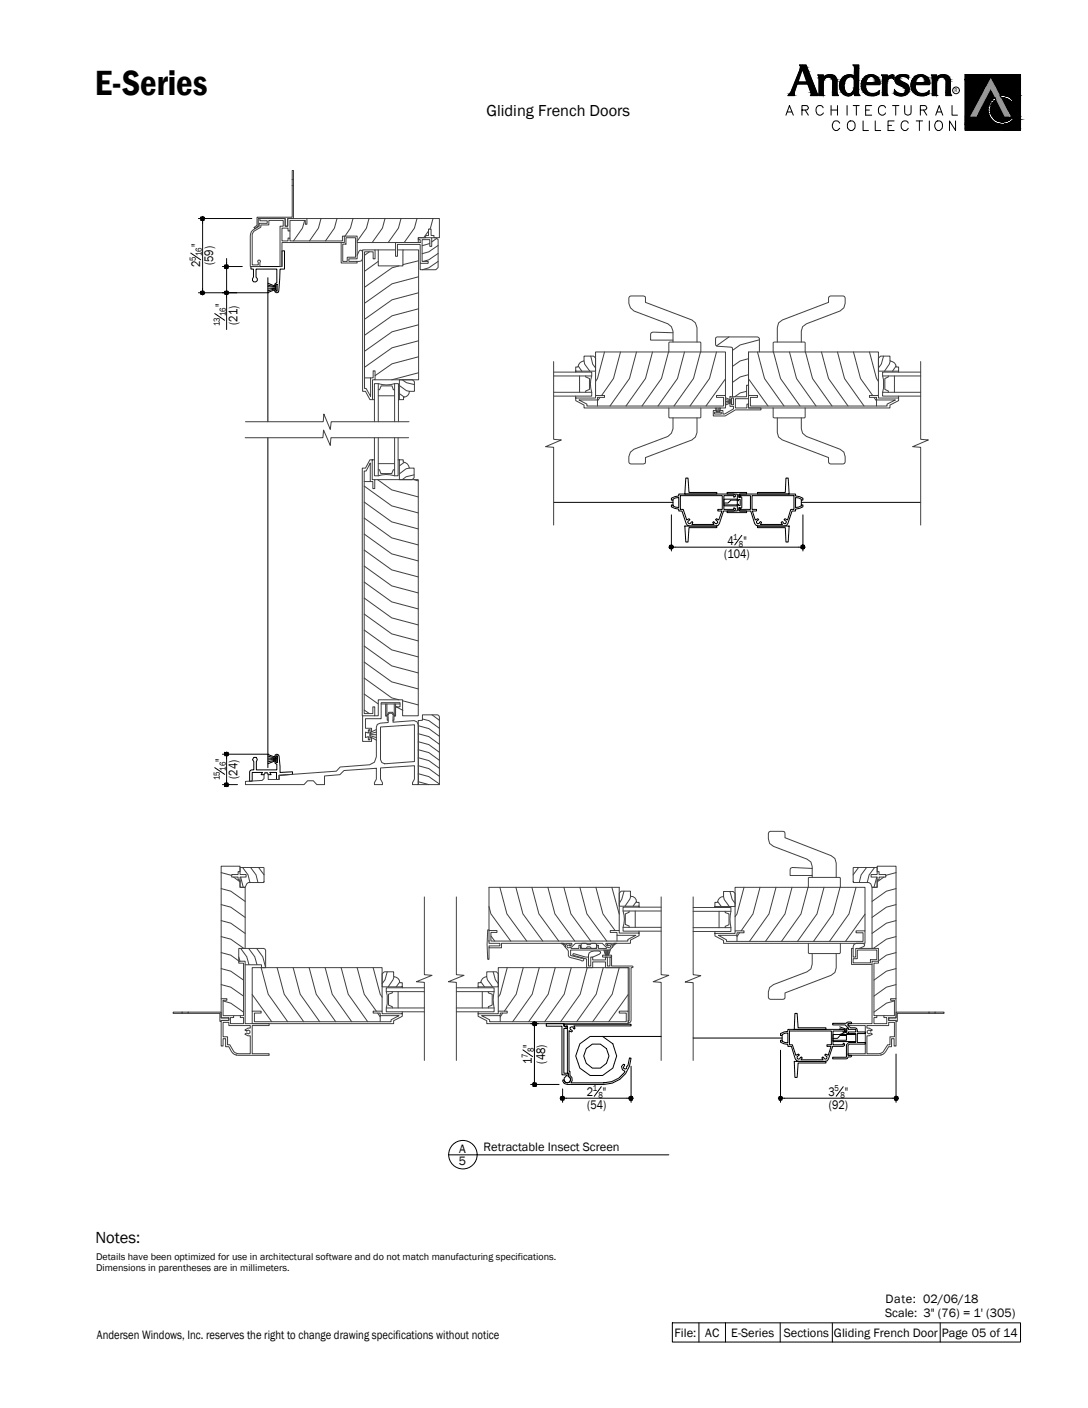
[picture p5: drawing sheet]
<svg xmlns="http://www.w3.org/2000/svg" width="216mm" height="279mm" viewBox="0 0 216 279" stroke-linecap="round" stroke-linejoin="round" font-family="sans-serif">
<defs><g id="words">
<text font-size="7.1" x="18.8" y="18.9">E-Series</text>
<text font-size="3.3" x="18.9" y="246.7">Notes:</text>
<text font-size="3.2" x="96.5" y="23">Gliding French Doors</text>
<g font-size="2.5">
<text x="39.7" y="53.1" transform="rotate(-90 39.7 53.1)">2</text>
<text x="39.7" y="49.1" transform="rotate(-90 39.7 49.1)">&quot;</text>
<text x="42.3" y="52.6" transform="rotate(-90 42.3 52.6)">(59)</text>
<text x="44.5" y="61" transform="rotate(-90 44.5 61)">&quot;</text>
<text x="47.1" y="64.4" transform="rotate(-90 47.1 64.4)">(21)</text>
<text x="143.7" y="110.7">(104)</text>
<text x="144.3" y="108.1">4</text>
<text x="147.5" y="108.1">&quot;</text>
<text x="44.5" y="151.2" transform="rotate(-90 44.5 151.2)">&quot;</text>
<text x="47.1" y="154.6" transform="rotate(-90 47.1 154.6)">(24)</text>
<text x="105.5" y="208" transform="rotate(-90 105.5 208)">&quot;</text>
<text x="105.5" y="211.1" transform="rotate(-90 105.5 211.1)">1</text>
<text x="108.2" y="211.1" transform="rotate(-90 108.2 211.1)">(48)</text>
<text x="116.5" y="217.4">2</text>
<text x="116.5" y="220.1">(54)</text>
<text x="119.6" y="217.4">&quot;</text>
<text x="164.4" y="217.4">3</text>
<text x="164.5" y="220.1">(92)</text>
<text x="167.6" y="217.4">&quot;</text>
<text x="91.1" y="231.3">5</text>
<text x="91.1" y="228.8">A</text>
<text x="96" y="228.4">Retractable Insect Screen</text>
<text x="175.6" y="261.3">Scale: 3&quot; (76) = 1' (305)</text>
<text x="175.7" y="258.5">Date: 02/06/18</text>
<text x="19.2" y="265.8">Andersen Windows, Inc. reserves the right to change drawing specifications without notice</text>
<text x="133.9" y="265.3">File:</text>
<text x="140" y="265.3">AC</text>
<text x="145.1" y="265.3">E-Series</text>
<text x="155.5" y="265.3">Sections</text>
<text x="165.5" y="265.4">Gliding French Door</text>
<text x="186.9" y="265.3">Page 05 of 14</text>
</g>
<g font-size="2">
<text x="19.1" y="250.1">Details have been optimized for use in architectural software and do not match manufacturing specifications.</text>
<text x="19.1" y="252.3">Dimensions in parentheses are in millimeters.</text>
</g>
<g font-size="1.8">
<text x="38.9" y="51.9" transform="rotate(-90 38.9 51.9)">5</text>
<text x="40.1" y="50.9" transform="rotate(-90 40.1 50.9)">16</text>
<text x="43.6" y="64.8" transform="rotate(-90 43.6 64.8)">13</text>
<text x="44.8" y="62.8" transform="rotate(-90 44.8 62.8)">16</text>
<text x="145.5" y="107.2">1</text>
<text x="146.6" y="108.5">8</text>
<text x="43.6" y="154.9" transform="rotate(-90 43.6 154.9)">15</text>
<text x="44.8" y="153" transform="rotate(-90 44.8 153)">16</text>
<text x="104.7" y="210" transform="rotate(-90 104.7 210)">7</text>
<text x="105.9" y="208.8" transform="rotate(-90 105.9 208.8)">8</text>
<text x="117.6" y="216.6">1</text>
<text x="118.8" y="217.8">8</text>
<text x="165.6" y="216.6">5</text>
<text x="166.8" y="217.8">8</text>
</g>
<text font-size="1.1" x="189.4" y="18.3">R</text>
</g></defs>
<!-- layer: A-DETL-MCUT -->
<g fill="none" stroke="#000" stroke-width=".2">
<path d="M49.8 52.9h6.2v-3.1h.5v3.6h-.9l-.3 4.4-.1 .2h-.6l-.1-.3v-.2l.2-.1v.4h.3v-1.4h-.3v.4h-.2l.1-.5 .3-.2v-2.7h-4.1v1.6l.3 .3v.4l-.4 .2h-.3l-.3-.2v-.4l.2-.3v-1.6h-.5zM53.2 55.1v28.6M53.2 56.2l1.3 .6M53.2 56.6l1.5 .4M53.2 56.9l1.5 .1M54.5 57.5l-1.3 .5M54.7 56.8v.6M54.7 57.3l-1.5 .4M54.7 57.2l-1.5 .1M53.2 86.9v65.4M109.9 99.7h23.6M133.5 99.2h-.3v-.3l.7-.4 .8-.1v-.4h10.9l.3 .2v.3l-.3 .2v-.3h-2v2.7h2v-.3l.3 .1v.3l-.3 .2h-2l-.8 2.5-.3 .4-.5 .1h-5.1l-.5-.1-.2-.4-.9-2.5h-.6v-.4l-.8-.1-.7-.3v-.4h.3"/>
<path d="M133.5 99.1l.6-.3 .6-.1v2l-.6-.1-.6-.2zM135 98.4h8.3v2.7h-.9v.3h.9l-.7 1.8-.4-.3-.2 .2 .4 .3v.3l-.2 .2h-.3l-.3-.4-.2 .2 .3 .4h-4.4l.2-.4-.1-.2-.7 .4-.2-.2v-.3l.4-.3-.2-.2-.4 .3-.7-2.1h-.6zM144.3 97.7h3.9v.3h-1.6v.7h.3v-.3l.3 .3v2l-.3 .4v-.4h-.3v.7h1.6v.3h-3.9v-.3h2v-1.3h.3v.2h.3v-1.2h-.3v.3h-.3v-1.4h-2zM149.2 98.4h8.4v2.7h-.7l-.6 2.1-.5-.3-.2 .2 .4 .3-.2 .5h-.3l-.3-.4-.2 .2 .3 .4h-4.4l.2-.4-.2-.2-.3 .4h-.3l-.2-.5 .5-.3-.2-.2-.5 .3-.6-1.8h.8v-.3h-.9zM157.9 98.7l1.1 .4v1.3l-1.1 .3zM159 99.2h.3v-.3l-.7-.4-.7-.1v-.4h-11l-.3 .2v.3l.3 .2v-.3h2v2.7h-2v-.3l-.3 .1v.3l.3 .2h2.1l.7 2.5 .4 .4 .4 .1h5.1l.5-.1 .2-.4 .9-2.5h.7v-.4l.7-.1 .7-.3v-.4h-.3M159 99.7h23.7M53.2 149.7l1.4 .5v-.4l.3-.1 .4 .1 .3 2.3v1.2l2.4-.1v.5l-2.6 .2v.8h-.5v-1.4h-1.4l.3 .4h-.6l-.2-.4h-.4l-.2 .4h-.6l.3-.4h-2.1v1.7l-.5 .1v-1.9l.4-.4h.5v-1.7l-.3-.4 .3-.4h.5l.2 .4-.2 .4v1.7h4v-1.2l-.3-.1v-.5l.2-.1v.4h.3v-1.3h-.3v.4l-.2-.2M53.2 150l1.6 .5M53.2 150.4l1.6 .2M54.6 151l-1.4 .6M54.8 150.8l-1.6 .4"/>
<path d="M54.8 150.7l-1.6 .1M54.8 150.4v.5M108.4 203.1h3.5v.5l.3 .2 .3-.2v.5h-.6v8.9h.8v.5l.5 .4v.5l-.2 .3-.4 .2-.5-.2-.1-.3v-.5l.4-.4v-.2h-.9v-9.7h-3.1zM111.9 203.3h13.3v.3h-11.3l.2 .4-.1 .2-.3-.4h-.3l-.3 .2 .1 .3 .4 .3-.2 .2-.5-.3v8.1h.2v.8l.4 .4v.6l-.2 .5h6.5a4.8 4.8 0 0 0 4.2-2.3l-.5-.3-.2-.7 .4-.4 .3 .1-.3 .5 .1 .2 .3 .1 .2-.1v-.3l.3-.2 .3-1.6 .3 .1a5.4 5.4 0 0 1-5.3 5.2h-7.4l-.5-.2-.4-.5 .2-.3 .3 .5 .5 .2 .4-.2 .2-.3v-.5l-.5-.4 .1-.6h-.2v-9.3l-.4 .1-.3-.1zM119.6 205.7h11.6M137.5 206h17.7M155.2 205.5h-.3v-.4l.7-.3 .7-.1v-.4h11l.3 .2v.3l-.3 .1v-.3h-2v2.7h2v-.3l.3 .1v.3l-.3 .2h-2.1l-.8 2.5-.2 .4-.5 .1h-5.1l-.5-.1-.3-.4-.8-2.5h-.7v-.3l-.7-.2-.7-.3v-.4h.3M155.2 205.3l1.1-.3v1.9l-1.1-.3zM156.7 204.6h8.3v2.7h-.9v.3h.8l-.6 1.8-.5-.2-.2 .2 .5 .3v.3l-.2 .2-.3-.1-.3-.4-.2 .2 .2 .4h-4.4l.3-.4-.2-.2-.3 .4-.3 .1-.2-.2v-.3l.4-.3-.2-.2-.5 .2-.7-2.1h-.5zM165.2 203.1h2.7l.4-.3h.6l.1 .3h-.7v.4l.5 .5 1.2 .1 .1 .7h1.6v.3h-1.6v1.8h1.6v.3h-3.2l-.2 .2v2h.7l-.1 .3h-.6l-.1 .4h-.3h-2.7v-.3h2.8v-2.5l.4-.4h1.4v-1.8h-1.5v-.3h1.5v-.5h-1.5v-.3l-.6-.6h-2.5zM166.6 203.8l1.4 .5M166.6 204.1l1.4 .3"/>
<path d="M167.6 204.5h.4M168 204.8l-1.4 .5M168 204.7h-.4M168.3 204h-.3v1.1h.3"/>
<circle cx="118.3" cy="209.5" r="4.1"/>
<circle cx="118.3" cy="209.6" r="2.5"/>
</g>
<!-- layer: A-ANNO-TEXT -->
<g fill="none" stroke="#000" stroke-width=".2">
<path d="M158.7 12.9h1.3l2.4 6.1h-1.6l.1-.6-.6-1.7h-2.1l-.5 1.5v.8h-1.4l.7-.8 1.7-4.3 .1-.6zM158.8 12.9h1.1l2.3 6h-1.3l.1-.3-.7-2h-2.2l-.5 1.6v.7h-1.1l.5-.7 1.8-4.3zM158.9 13h.9l2.3 5.9h-1.1v-.5l-.6-1.8h-2.3l-.5 1.6-.1 .7h-.8l.4-.7 1.8-4.6zM159.3 13.6l.8 2.6h-1.7zM159.3 13.4l.9 2.9h-2zM159.3 13.1l1 3.3h-2.2zM162.2 14.9h1.2v.4a1.53 1.53 0 0 1 1.6-.5 1.53 1.53 0 0 1 1.1 1.3v2.2l.3 .7h-1.2v-2.9a.93 .93 0 0 0-1-.8 .93 .93 0 0 0-.8 1.1v2.5l.1 .1h-1v-3.6zM162.4 14.9h.9v.6a1.47 1.47 0 0 1 1.6-.7 1.47 1.47 0 0 1 1.2 1.3v2.2l.2 .6h-1v-2.8a.99 .99 0 0 0-1.1-.9 .99 .99 0 0 0-.9 1.1l.1 2.6h-.8v-3.5zM162.6 15h.7l-.1 .6a1.63 1.63 0 0 1 2.7 0l.2 3.3h-.7v-2.8a1.06 1.06 0 0 0-1.2-.9 1.06 1.06 0 0 0-.9 1.1v2.6h-.7zM167.9 15.6a.93 .93 0 0 1 1-.5 .93 .93 0 0 1 .7 .8v1.5a1.22 1.22 0 0 1-1.5 1.3 2.14 2.14 0 0 1-.2-3.1 2.17 2.17 0 0 0 .3 3l.3 .1a1.31 1.31 0 0 0 1.1-1.3v-1.5a.91 .91 0 0 0-.8-.7 .91 .91 0 0 0-.9 .4zM168 15.6a.84 .84 0 0 1 .8-.4 .84 .84 0 0 1 .7 .7v1.5a1.1 1.1 0 0 1-1.3 1.1 2.07 2.07 0 0 1-.2-2.9zM169.2 12.9h1.2v5.4v.4l.3 .3h-1.1v-.8a1.39 1.39 0 0 1-1.3 .9 1.39 1.39 0 0 1-1.3-.8 2.16 2.16 0 0 1-.2-2.4 2.16 2.16 0 0 1 2.3-1l.4 .2 .1-1.6-.1-.4z"/>
<path d="M169.4 12.9h1l-.1 5.4 .2 .6h-.9v-.9a1.47 1.47 0 0 1-1.5 1 1.47 1.47 0 0 1-1.3-1.3 1.98 1.98 0 0 1 .5-2.3 1.98 1.98 0 0 1 2.3-.2v-1.7zM169.6 13h.7v5.4l.1 .5h-.7v-1.3l-.5 1a1.66 1.66 0 0 1-2-.2 1.66 1.66 0 0 1-.4-2 1.72 1.72 0 0 1 2.9-1v-1.9zM171.3 15.6a1.76 1.76 0 0 1 2.1-.7 1.76 1.76 0 0 1 1.2 1.8h-2.9a1.56 1.56 0 0 0 .8 1.8 1.56 1.56 0 0 0 1.9-.4v.5a2.15 2.15 0 0 1-2.8-.2 2.15 2.15 0 0 1-.3-2.8zM171.4 15.6a1.72 1.72 0 0 1 1.9-.6 1.72 1.72 0 0 1 1.2 1.6h-2.9a1.65 1.65 0 0 0 .8 1.9 1.65 1.65 0 0 0 2-.2 1.52 1.52 0 0 1-2 .6 2.06 2.06 0 0 1-1-3.3zM171.7 15.1a1.83 1.83 0 0 1 2-.1 1.83 1.83 0 0 1 .9 1.8h-2.8a1.51 1.51 0 0 0 .9 1.7 1.51 1.51 0 0 0 1.8-.5l-.1 .7a2.24 2.24 0 0 1-3.1-.5 2.24 2.24 0 0 1 .4-3.1zM172.2 15.4a.96 .96 0 0 1 1.2-.2 .96 .96 0 0 1 .3 1.3h-2.1l.2-.7zM172.2 15.5a.81 .81 0 0 1 1.1-.2 .81 .81 0 0 1 .3 1l-1.8 .1zM172.2 15.4a.85 .85 0 0 1 1.2-.2 .85 .85 0 0 1 .2 1.2h-1.9zM174.9 14.9h1.2v.6a1.01 1.01 0 0 1 1.3-.6v.9a.77 .77 0 0 0-1-.2 .77 .77 0 0 0-.4 .9v2l.2 .5h-1.1v-3.6zM175.1 14.9h.9v.8a1.06 1.06 0 0 1 1.4-.7l-.1 .6a.86 .86 0 0 0-1 0 .86 .86 0 0 0-.3 .9v2l.1 .4h-1l.1-3.5zM175.2 15h.7v.9l.7-.8 .6-.1v.5l-.1-.1a.95 .95 0 0 0-1.2 1.1l.1 2.4h-.7v-3.5zM177.8 15.3a2.52 2.52 0 0 1 2.4-.3v.6a1.07 1.07 0 0 0-1.8 .1 1.55 1.55 0 0 0 1.3 .9 1.3 1.3 0 0 1 .6 1.6 1.3 1.3 0 0 1-1.5 .8l-.7-.1-.5-.2v-.7a1.26 1.26 0 0 0 2.1 .2v-.6l-.6-.5a1.73 1.73 0 0 1-1.4-.9l-.1-.4z"/>
<path d="M177.9 15.4a2.28 2.28 0 0 1 2.3-.4v.4a1.21 1.21 0 0 0-1.8 .1 .54 .54 0 0 0 .4 .7l.6 .3a1.24 1.24 0 0 1 .9 1.5 1.24 1.24 0 0 1-1.5 .9l-1-.2-.2-.1v-.4a1.35 1.35 0 0 0 2.2 0v-.6l-.7-.5a2 2 0 0 1-1.4-.9zM177.9 15.1l.9-.3 1.2 .1 .3 .1v.7a1.04 1.04 0 0 0-1.9 0l.3 .3 .8 .4a1.4 1.4 0 0 1 .9 1.6 1.4 1.4 0 0 1-1.6 1.1l-1.4-.4 .1-.9a1.51 1.51 0 0 0 2 .6l.2-.6-.2-.3-.5-.3a1.6 1.6 0 0 1-1.4-1.2l.1-.6zM181.2 15.6a1.81 1.81 0 0 1 2.1-.7 1.81 1.81 0 0 1 1.2 1.9h-2.8a1.45 1.45 0 0 0 .6 1.6 1.45 1.45 0 0 0 1.7-.1l.4-.3-.1 .7a2.24 2.24 0 0 1-2.9-.2 2.24 2.24 0 0 1-.2-2.9zM181.2 15.6a1.72 1.72 0 0 1 2.1-.7 1.72 1.72 0 0 1 1.1 1.8h-2.8a1.53 1.53 0 0 0 .8 1.8 1.53 1.53 0 0 0 1.9-.4v.5a2.15 2.15 0 0 1-2.8-.2 2.15 2.15 0 0 1-.3-2.8zM181.3 15.6a1.67 1.67 0 0 1 1.9-.6 1.67 1.67 0 0 1 1.1 1.6h-2.7a1.61 1.61 0 0 0 .6 1.9 1.61 1.61 0 0 0 2-.2v.2a2.09 2.09 0 0 1-2.7-.2 2.09 2.09 0 0 1-.2-2.7zM182 15.4a1.01 1.01 0 0 1 1.2-.2 1.01 1.01 0 0 1 .5 1.1l-.2 .2h-2l.2-.7zM182.1 15.4a.88 .88 0 0 1 1.1-.1 .88 .88 0 0 1 .3 1.1h-1.9l.1-.5zM182.1 15.5a.79 .79 0 0 1 1.1-.2 .79 .79 0 0 1 .3 1l-1.8 .1 .1-.5zM184.8 14.9h1.1v.4a1.53 1.53 0 0 1 1.6-.5 1.53 1.53 0 0 1 1.1 1.3v2.2l.3 .7h-1.3l.1-2.9a.93 .93 0 0 0-1.1-.8 .93 .93 0 0 0-.7 1.1v2.5l.1 .1h-1v-3.6zM184.9 14.9h.9v.6a1.47 1.47 0 0 1 1.6-.7 1.47 1.47 0 0 1 1.1 1.3v2.2l.2 .6h-.9v-2.8a.99 .99 0 0 0-1.1-.9 .99 .99 0 0 0-.9 1.1l.1 2.6h-.9v-3.5zM185 15h.7v.6a1.63 1.63 0 0 1 2.6 0l.3 3.3h-.8v-2.8a1.06 1.06 0 0 0-1.1-.9 1.06 1.06 0 0 0-1 1.1v2.6h-.6zM191.5 14.8h11v11h-11z"/>
<path d="M197 19.6l.4-.2 .2 .4a2.39 2.39 0 0 0-.4 3.6 2.39 2.39 0 0 0 3.6-.1l.3 .4a2.88 2.88 0 0 1-4.2 .1 2.88 2.88 0 0 1 .1-4.2zM198.4 19a2.86 2.86 0 0 1 2.6 .9l-.3 .3-.9-.6-1.1-.2zM156 22.9l.7-2 .7 2M156.2 22.2h.9M159.1 21.8h1.1a.45 .45 0 0 0 .2-.5 .45 .45 0 0 0-.4-.4h-.9v2M159.8 21.8l.6 1.1M163.3 21.4a.72 .72 0 0 0-.8-.5 .72 .72 0 0 0-.6 .7 .82 .82 0 0 0 .4 1.1 .82 .82 0 0 0 1.1-.3M164.9 20.9v2M164.9 21.8h1.3M166.2 20.9v2M166.6 24.4a.76 .76 0 0 0-.8-.4 .76 .76 0 0 0-.6 .7 .82 .82 0 0 0 .3 1.1 .82 .82 0 0 0 1.1-.3M168.1 20.9v2"/>
<path d="M168.3 24.2a.88 .88 0 0 1 1.3 .1 .88 .88 0 0 1-.1 1.3 .81 .81 0 0 1-1.1 .1 .81 .81 0 0 1-.2-1zM169.3 20.9h1.2M169.9 20.9v2M171.3 24v1.9h1M171.8 21.8h.7M173 20.9h-1.2v2h1.2M173.7 24v1.9h1.1M175.7 21.4a.72 .72 0 0 0-.8-.5 .72 .72 0 0 0-.6 .7 .8 .8 0 0 0 .3 1.1 .8 .8 0 0 0 1.1-.3M176.2 24.9h.7M177.1 20.9h1.3M177.4 24h-1.2v1.9h1.2M177.7 20.9v2"/>
<path d="M179.5 20.9v1.4a.64 .64 0 0 0 .7 .6 .64 .64 0 0 0 .6-.6v-1.4M180.2 24.4a.72 .72 0 0 0-.8-.4 .72 .72 0 0 0-.6 .7 .8 .8 0 0 0 .4 1 .8 .8 0 0 0 1-.2M181.8 24h1.3M182.4 24v1.9M182.6 21.8h1.1a.45 .45 0 0 0 .2-.5 .45 .45 0 0 0-.4-.4h-.9v2M183.3 21.8l.6 1.1M184.4 24v1.9M185.7 22.9l.7-2 .7 2M185.9 24.1a.96 .96 0 0 1 1.2 .6 .96 .96 0 0 1-.7 1.2 1.01 1.01 0 0 1-.9-.7 1.01 1.01 0 0 1 .4-1.1zM185.9 22.2h.9M188.9 20.9v2h1.1M189.6 24v1.9l-1.2-1.9v1.9"/>
<path d="M89 229.2h43.7M133.4 262.5h69.1v3.8h-69.1zM138.7 262.5v3.8M144 262.5v3.8M154.8 262.5v3.8M165.2 262.5v3.8M186.6 262.5v3.8"/>
<circle cx="189.7" cy="17.9" r=".67"/>
<circle cx="91.9" cy="229.1" r="2.83"/>
</g>
<!-- layer: A-ANNO-DIMS -->
<g fill="none" stroke="#000" stroke-width=".2">
<path d="M37.9 50.2l1.9 1.4M39.4 58.1h13.9M39.4 43.4h10.6M40.2 44.2v13.1M44.1 52.9h4M45 51.3v.8M45 52.9v5.2M45 58.9v6.5M42.6 62.2l2 1.4M133.2 102.2v7.1M134 108.6h24.5M147.2 106.2l-1.4 1.9"/>
<path d="M159.3 102.2v7.1M42.6 152.3l2 1.4M44.1 155.7h3M44.1 149.7h9.2M45 150.4v4.5M103.8 208.3l1.9 1.4M105.3 215.2h5.6M105.3 203.1h1.5M106.1 204v10.4M111.6 216.1v2.7M112.4 217.9h12M119.3 215.6l-1.4 1.9"/>
<path d="M125.2 211.6v7.2M154.9 208.4v10.4M155.6 217.9h21.4M167.3 215.6l-1.4 1.9M177.8 209.2v9.6"/>
</g>
<!-- layer: 0 -->
<g fill="#000" stroke="#000" stroke-width=".2">
<path d="M39.8 58.1l.1 .2 .3-.2zM39.9 58.3l.3-.2v.4z"/>
<path d="M39.9 43.7l.3 .1v-.4zM40.2 43.4l.3 .3-.3 .1zM40.2 43.4l.3 .3 .1-.3z"/>
<path d="M40.2 58.1v.4l.3-.2zM40.2 58.1h.4l-.1 .2zM40.2 58.1h.4l-.1-.3z"/>
<path d="M39.9 43.1l.3 .3v-.4zM39.9 43.1l.3 .3h-.4zM39.8 43.4l.1 .3 .3-.3z"/>
<path d="M40.2 57.7v.4l.3-.3zM39.9 57.8l.3-.1v.4zM39.9 57.8l-.1 .3h.4z"/>
<path d="M40.5 43.1l-.3 .3h.4zM40.2 43l.3 .1-.3 .3z"/>
<path d="M44.6 52.9v.3l.4-.3zM44.6 53.2l.4-.3v.4z"/>
<path d="M44.6 58.3l.4 .2v-.4zM45 58.1l.2 .2-.2 .2zM45 58.1l.2 .2 .1-.2z"/>
<path d="M45 52.9v.4l.2-.1zM45 52.9h.3l-.1 .3zM45 52.9h.3l-.1-.3z"/>
<path d="M44.6 57.8l.4 .3v-.4zM44.6 57.8l.4 .3h-.4zM44.6 58.1v.2l.4-.2z"/>
<path d="M45 52.5v.4l.2-.3zM44.6 52.6l.4-.1v.4zM44.6 52.6v.3h.4z"/>
<path d="M45.2 57.8l-.2 .3h.3zM45 57.7l.2 .1-.2 .3z"/>
<path d="M132.8 108.6l.1 .2 .3-.2zM132.9 108.8l.3-.2v.4zM133.2 108.6v.4l.3-.2z"/>
<path d="M132.9 108.3l.3 .3v-.5zM132.9 108.3l.3 .3h-.4z"/>
<path d="M133.2 108.6l.3 .2 .1-.2zM133.5 108.3l.1 .3h-.4zM133.2 108.1v.5l.3-.3z"/>
<path d="M159 108.3l-.1 .3h.4zM158.9 108.6h.4l-.3 .2zM159 108.8l.3 .2v-.4z"/>
<path d="M159.3 108.6v.4l.3-.2zM159.3 108.6h.4l-.1 .2z"/>
<path d="M159.6 108.3l-.3 .3h.4zM159.3 108.1l.3 .2-.3 .3zM159 108.3l.3 .3v-.5z"/>
<path d="M44.6 155.7v.3l.4-.3zM44.6 156l.4-.3v.4z"/>
<path d="M44.6 149.9l.4 .1v-.3zM45 149.7l.2 .2-.2 .1zM45 149.7l.2 .2 .1-.2z"/>
<path d="M45 155.7v.4l.2-.1zM45 155.7h.3l-.1 .3zM45.2 155.4l-.2 .3h.3z"/>
<path d="M44.6 149.3l.4 .4v-.4zM44.6 149.3l.4 .4h-.4zM44.6 149.7v.2l.4-.2z"/>
<path d="M45 155.3v.4l.2-.3zM44.6 155.4l.4-.1v.4zM44.6 155.4v.3h.4z"/>
<path d="M45.2 149.3l-.2 .4h.3zM45 149.3h.2l-.2 .4z"/>
<path d="M105.7 215.2l.1 .3 .3-.3zM106.1 215.2v.4l-.3-.1z"/>
<path d="M106.1 203.1l-.3 .3 .3 .2zM106.1 203.1l.3 .3-.3 .2zM106.1 203.1l.3 .3 .1-.3z"/>
<path d="M106.1 215.2v.4l.3-.1zM106.1 215.2h.4l-.1 .3zM106.1 215.2h.4l-.1-.3z"/>
<path d="M105.8 202.9l.3 .2v-.4zM105.8 202.9l.3 .2h-.4zM105.7 203.1l.1 .3 .3-.3z"/>
<path d="M106.1 214.8v.4l.3-.3zM105.8 214.9l.3-.1v.4zM105.8 214.9l-.1 .3h.4z"/>
<path d="M106.1 203.1h.4l-.1-.2zM106.1 202.7l.3 .2-.3 .2z"/>
<path d="M111.2 217.9l.1 .3 .3-.3zM111.3 218.2l.3-.3v.5zM111.6 217.9v.5l.3-.2z"/>
<path d="M111.3 217.7l.3 .2v-.4zM111.3 217.7l.3 .2h-.4z"/>
<path d="M111.6 217.9l.3 .3 .1-.3zM111.6 217.9l.3-.2 .1 .2zM111.6 217.5v.4l.3-.2z"/>
<path d="M124.9 217.7l-.1 .2h.4zM124.8 217.9h.4l-.3 .3zM124.9 218.2l.3 .2v-.5z"/>
<path d="M125.2 217.9v.5l.3-.2zM125.2 217.9h.4l-.1 .3z"/>
<path d="M125.5 217.7l-.3 .2h.4zM125.2 217.5l.3 .2-.3 .2zM124.9 217.7l.3 .2v-.4z"/>
<path d="M154.5 217.9l.1 .3 .3-.3zM154.9 217.9v.5l-.3-.2zM154.9 217.9v.5l.2-.2z"/>
<path d="M154.6 217.7l.3 .2v-.4zM154.6 217.7l.3 .2h-.4z"/>
<path d="M154.9 217.9l.2 .3 .2-.3zM154.9 217.9l.2-.2 .2 .2zM154.9 217.5v.4l.2-.2z"/>
<path d="M177.6 217.7l-.2 .2h.4zM177.4 217.9h.4l-.2 .3zM177.8 217.9l-.2 .3 .2 .2z"/>
<path d="M177.8 217.9v.5l.3-.2zM177.8 217.9h.5l-.2 .3z"/>
<path d="M177.8 217.9h.5l-.2-.2zM177.8 217.5l.3 .2-.3 .2zM177.6 217.7l.2 .2v-.4z"/>
</g>
<g fill="none" stroke="#000" stroke-width=".2">
<path d="M40.2 43.8v.4M40.2 57.3v.4M45 52.1v.4M45 58.5v.4M133.6 108.6h.4M158.5 108.6h.4M45 150v.4M45 154.9v.4M106.1 203.6v.4M106.1 214.4v.4M112 217.9h.4M124.4 217.9h.4"/>
<path d="M155.3 217.9h.3M177 217.9h.4"/>
</g>
<!-- layer: A-DETL-MBND -->
<path d="M136.1 94.9h.4l.2 2.8h5.5v.3h-6.3zM143.6 99.8h.9l.5-.6h1.3v1h-2.7M146.3 99.1h-2.7v1.3h2.7M150.3 97.7h5.5l.2-2.8h.4l.2 3.1h-6.3zM135.9 104.4h6.3v.3h-5.5l-.2 2.9h-.4zM150.3 104.4h6.3l-.2 3.2h-.4l-.2-2.9h-5.5zM157.6 210.6h6.3v.3h-5.5l-.2 2.9h-.5zM157.7 201.1h.5l.2 2.9h5.5v.3h-6.3zM165.3 206.1h.9l.5-.6h1.3v.9h-2.7M169.8 205.3h-4.5v1.4h4.5" fill="none" stroke="#000" stroke-width=".2"/>
<!-- layer: A-DETL-MCUT -->
<g fill="none" stroke="#404040" stroke-width=".2">
<path d="M58 33.8h.2v9.6h-1.1v1.5h-.5v-1.5h-5.3v1.4l-.7 .6-.2-.3 .6-.4v-1.6h7zM58 36.8h.2M58 35.6h.2M51.6 43.4h5v1.5h.5v-1.5h3.8v1.1h-.3v-.8h-3.1v2.1h-.3v-.5h-1.2v2.5h1.2v-.6h.3v.6h10.5v-.9h.3v1.2h-12.3v4.8h-.4v-8h.6v-1.2h-2.9v.9h-1.5v.5l-1.1 .6a1.18 1.18 0 0 0-.7 1.2v5.7h1.3l-.2-.7 .2-.3h.3l.1 .3-.1 1h-1.9v-6.1a1.4 1.4 0 0 1 .8-1.3l.9-.6v-.6h1.6v-.5h-1.4zM57.5 45.8v1.4M60.9 43.4h26.3v3.8h-1.1v-.5h-.6v-1.2h-.5v1.2h-.5v.5h-1.5v.9h-12.1v-1.2h-2.6M67.7 48.1v4.1h3.2v-.3h-1.7v-.5h1.7v-3.3M68.7 47.2h1.9v3.8h-1.7v.9h-.9v-3.5h.7zM70.9 50.7l.5-1.1 .4 .2 .2 .2v1.3l-.2 .4-.9 .2M74.4 49.6h.7v3.2h4.9v-3.2h3.1v25.8h-8.7M75.1 49.6h3.4M78.5 48.1h4.9v-.5h-.4v-.4h2.7v1.7h-.4v-1.3h-1.5v4.3h1.2v.4h-1.6v-3.8h-4.5v2.4h-.4z"/>
<path d="M78.9 49.6h1.1M85.7 47.2h.8l.4 .4v5.5l-.4 .4h-3.1v-1.2M72.3 75h1.2M73.9 79.3v-3.9h.5v-1.8h-.4v1.4h-.5v3.7l-.8-1.6h-.4v-27.1h1.7v1.4h.4v-1.8h-2.4v28.1h.5l.9 1.6h.9M75.1 77.3h.2l.3-.7h2.2l.2 .7h.3M75.1 76.1v7.6M75.1 78.5h3.2M78.3 76.1v7.6M79.1 79.3h1v-.5a1.09 1.09 0 0 0 1.1-1.1h1v-2l-.3-.3h-2.6v3.9M109.9 71.7v15.5l1.5 .1-3.1 1.3 1.6 .2v15.4M109.9 73.8h7.5v.8a5.3 5.3 0 0 0 0 3.2v.8h-7.5M109.9 74.6h7.5"/>
<path d="M109.9 77.8h7.5M114.2 78.6v.9l1.7 .9v.6h28.1v-2.5h-1.8v.4h1.4v1.7h-27.1v-.4l-1.6-.8h3.7v-.5h1.4v-.4h-1.8v.5h-4M114.2 73.7h4v-2.7l-.4-.3h-1.9v.9a1.31 1.31 0 0 0-1.2 1.2h-.5v1M115 74.6v3.2M116.2 74.6v.2l.8 .3v2.2l-.8 .3v.2M118.2 78.5v-8.7h25.8v8.7M118.6 79.4v1.2M144 78.9l.9 .4M144 79.7h1.2M144 79.3l1.2 .3M145.2 79.8l-1.2 .2M145.2 79.4v.5"/>
<path d="M148.5 69.8v8.7v-8.7h25.8v8.7M150.7 69.8v-2.6l-.4-.3h-8l-.2 .1v1.6l3.2 .4 .1 9.7M173.9 79.4v1.2M175.1 74.6h7.6M175.1 77.8h7.6M176.3 74.6v.2l-.7 .3v2.2l.7 .3v.2M177.5 74.6v3.2M178.3 78.6v.9l-1.7 .9v.6h-28.1v-2.5h1.8v.4h-1.4v1.7h27.1v-.4l1.7-.8h-3.8v-.5h-1.4v-.4h1.8v.5h4M178.3 73.7h-4v-2.7l.5-.3h1.8v.9a1.19 1.19 0 0 1 1.2 1.2h.5v1M182.7 71.7v15.5l1.5 .1-3.1 1.3 1.6 .2v15.4M182.7 73.8h-7.6v.8a7 7 0 0 1 0 3.2v.8h7.6M48.6 86.9h15.5l.1-1.6 1.3 3.1 .2-1.5h15.4"/>
<path d="M48.7 83.7h15.4l.2-1.5 1.2 3 .2-1.5h15.5M72.3 95.6h1.2M73.9 91.2v4h.5v1.8h-.4v-1.4h-.5v-3.7l-.8 1.6h-.4v48.1h1.7v-1.3h.4v1.7h-2.5v-49.1h.6l.9-1.7h.9M74.3 83.7v-7.6h.8a5.3 5.3 0 0 0 3.2 0h.8v7.6M74.3 86.9v7.5h.8a5.3 5.3 0 0 1 3.2 0h.7v-7.5M74.4 95.2h8.6v46.8h-3.1v-3.1h-4.8v3.1h-.7M75.1 93.2h.2l.3 .8h2.1l.3-.8h.3M75.1 86.9v7.5M75.1 92h3.2M78.3 86.9v7.5M79 91.2h1v.5a1.31 1.31 0 0 1 1.2 1.2h1v1.9l-.4 .4h-2.5v-4M141.5 81.5h.6l.1 .3h-.4v.4h1.3v-.4h-.3v-.3h.7v.7h.3l1.7-1.1v-.5h-.6v-.6l.3-.1v.4h.3v-1.3h-.3v.4l-.3-.1v-.6h3.3v-2.3h.3v2.7h-2.6v1.9h2.3v-.8h.3v.8h2.5v.3h-5.1l-2 1.2h-2.4z"/>
<path d="M141.9 81l.3 .8h.6l.2-.8M142.2 81l.2 .8M142.5 81v.8M142.8 81l-.2 .8M144.9 80l-.9 .4M75.6 139.7h3.8M48.7 155.1l3.3-.2 .4-.4v-.8l.2-.4h.4l.2 .4v1h2.2v-.8l11.3-.9 .8-.8 5.8-.4 1-.6 .4-1v-5.9l.2-.5 .5-.3 1.6-.1v-1.4l.2-.5h.6l.2 .5v1.3l4.2-.3 .5 .2 .3 .6v11.9h-1.1v-.4l.3-.7v-2.7l-6.7 .5v2.2l.4 .7v.4h-1.6v-.4l.4-.7v-2.1l-6.4 .4-.9 .8-3 .3v1.7h-1.5l-.7-.8h-1.2l-.7 .8h-11.6zM73.3 144.8h.1M73.4 145.4v.8M73.4 145.8h1.3M73.4 146l1.3 .4M73.7 146.4l1 .5"/>
<path d="M74.7 144.8l-1 .4M74.7 145.3l-1.3 .3M75.5 144.3l6.7-.5v7.3l-5.9 .5-.5-.3-.3-.6zM77 142.9h-.2v-.9l.4-.7h.7l.3 .7v.9h-.2M80 141l-1.4-.7h.8v-.9h-3.8v3.2h-3.1v1.9h1.2v.7l-.3 .2v-.6h-.3v.7l-.6-.2v1.1l.6-.2v.6h.3v-.6l.3 .2v.7h-1.7v-5.1M83.8 141.9h3l.4 .3v13.5h-4.2v-12.7l.8-.1zM47.6 172.1l4.8 .1v2.8l-.1 .1h-3l-.3 .3-.4 .7h-1v-2.1h1.2v-.5h-1.2zM84.2 178v15.4l1.5 .1-3.1 1.3 1.6 .1v15.5M90.6 178v15.4l1.5 .1-3.1 1.3 1.6 .1v15.5M126.8 179.8h-3.9v-2.6l.4-.4h1.8v1.1a1.1 1.1 0 0 1 1.2 1.2h.5v.9M131.2 178v15.4l1.5 .1-3.1 1.3 1.6 .1v15.5M137.5 178v15.4l1.6 .2-3.1 1.3 1.5 .1v15.4"/>
<path d="M141.9 179.9h4v-2.6l-.4-.4h-1.9v1a1.19 1.19 0 0 0-1.2 1.2h-.5v1M169.3 172.2l4.8-.1v1.4h-1.2v.5h1.2v2.1h-1.1l-.2-.7-.4-.3h-3l-.1-.1zM47.4 190.7v-2.5h1.2v-12.1h-1v-1.5h-.3v-.6h-1.3v-.5h1.3v-.5h.3v-1.1h-3.7v26.3M47.4 190.7h1.2v12.4h4.8v.4h-3.4v5.6h3.4v.3h-6.1a1.5 1.5 0 0 1-1.4-.7l-.5-1h-.6v-1.6h-.5v1.5h-.4v-5.1h1.5v-.5h-1.5v-3.8h1.1v.3h-.7v3h2.1v.4h-.7v1.2h2.6v-1.2h-.6v-.4h.6v-10.4h-.9zM48.6 188.2h3.7l.3 .1 .1 .3v3.4h-.8v-.6h-3.3M76.7 196.8h7.5M77.9 196.8v.2l-.8 .3v2.1l.8 .4v.2M79 196.8v3.2M79.8 195.8h-4v-2.6l.5-.4h1.8v1a1.19 1.19 0 0 1 1.2 1.2h.5v1M84.2 196h-7.5v.8a7 7 0 0 1 0 3.2v.8h7.5M90.6 196h7.5v.8a7 7 0 0 0 0 3.2v.8h-7.5M90.6 196.8h7.5"/>
<path d="M94.9 195.8h4v-2.6l-.4-.4h-1.9v1a1.31 1.31 0 0 0-1.2 1.2h-.5v1M95.7 196.8v3.2M96.9 196.8v.2l.8 .3v2.1l-.8 .4v.2M97 184.5h-.2l-.1 2.9 .1 3h.2v-2.3M97 184.7v-8.6h25.9v8.6M97 186.6v.2M112.2 187.6l-.4-.4h-.5l.4 .2 .5 .6M113 187.6l.2-.2-.2-.1h-.5l-.3 .3v.4l.6 .8 .1 1.1 2.2 .6a.41 .41 0 0 0 .4 .2 .41 .41 0 0 0 .3-.5l-2.6-.6v-1.1h7.8l.5-.5v-.4l-.4-.3h-.4l-.2 .1 .2 .2M113.2 188l.2 .2h1.5v-.6h.3v.6h3.2v-.6h.4v.6h1.5l.2-.2M113.7 189.3l.1-.1 2.4 .7h.6v1.8h.4v-1.8h.4v.6h2.5v-.6h.4v1.8h.5v-1.8h.4v1.8l4.2 .1v.2h-.4v10.6l-.1 .2-.4 .2v-.4h.1v-10.6h-4.7v-1.1h-2.5v1.1h-1.2v-1.7l-2.7-.8zM115.3 187.4l.2-.2h.8l.2 .2h.6l.3-.2h.8l.2 .2v.6l-.2 .2h-.8l-.3-.3h-.6l-.2 .3h-.8l-.2-.2zM116.8 189.9l.1-.8a2.5 2.5 0 0 1 2.2-.3l.1 .3-.3 .2-1.3 .6"/>
<path d="M119.6 189.5h1.8v.4h-1.8zM119.8 188.5l.3 1M120 188.5l.2 1M120.2 188.5l.1 1M120.4 188.5v1M120.5 188.5v1M120.7 188.5l-.1 1M120.9 188.5l-.2 1M121.2 188.3l-.4 1.2M121.5 187.6l.4-.4h.5l-.4 .2-.5 .6M122.4 185.6v1.1M123.6 180.8h7.6"/>
<path d="M123.6 184h7.6M124.8 180.8v.2l-.7 .3v2.1l.7 .4v.2M126.1 180.8v3.2M126.8 184.8v.9l-1.7 .9v.6h-4.9v.2l.2 .2h.6l.2 .1-.2 .4-.7-.1-.8-.8h-5.3l-.8 .8-.5 .1h-.2l-.2-.4 .2-.1h.6l.2-.2v-.2h-14v.9h-2.5v-.4h2.2v-.5h-2.2v-2.5h1.6v.3h-1.2v1.7h27.2v-.3l1.6-.8h-3.8v-.6h-1.3v-.3h1.8v.5h3.9M131.2 180h-7.6v.8a5.3 5.3 0 0 1 0 3.2v.8h7.6M137.5 180.1h7.5v.7a7 7 0 0 0 0 3.3v.7h-7.5M137.5 180.8h7.5M137.5 184.1h7.5M141.9 184.8v.9l1.7 .9v.6h28v-2.5h-1.7v.4h1.4v1.7h-27.1v-.3l-1.6-.9h3.6v-.5h1.4v-.4h-1.7v.5h-4M142.7 180.8v3.3M143.9 180.8v.3l.8 .2v2.2l-.8 .3v.3M145.9 184.7v-8.6h25.7v8.6"/>
<path d="M146.2 185.6v1.2M169.3 188.2l.2-.8 .4-.2h1.4l.2 .1 .1 .2-.2 .3-.9 .4M170.1 188.5h3.9v1.9h-1.3v.7h-3.4v-.9h.8zM173 190.7h1.3v.4h-.9v10.4h.6v.4h-.6v1.2h2.6v-1.2h-.6v-.4h2.1v-3h-.8v-.3h1.1v3.8h-1.5v.5h1.5v5.1h-.4v-1.5h-.5v1.6h-.6a2.24 2.24 0 0 1-1.9 1.7h-6.1v-.3h3.4v-5.6h-3.4v-.4h4.7zM173 188.2h-3.2v1.7h-.5v-1.7h-.3v3.2h4M174.3 190.7v-2.5h-1.3v-12.1h1.1v-1.5h.3v-.6h1.4v-.5h-1.4v-.5h-.3v-1.1h3.7v26.3M34.4 200.8h9.5v1.2h1.5v.5h-1.5v.2h-.3v-1.6h-9.2zM36.1 200.8v.3M37.3 200.8v.3M44.3 202.9h1.1v.6h4.3v.5h-.5l-.6 .4 .4 .2 .3-.2 .3 .2v.4l-.3 .2-.3-.2-.4 .2 .6 .3h.5v3.6h-2.4a1.21 1.21 0 0 1-1.1-.7l-.6-1.1h-.4v-1.6h-.9zM46.4 201.5h1.3M50 200.7v-8.7h25.8v8.7"/>
<path d="M75.4 201.5v1.2M76.7 200h7.5M79.8 200.8v.9l-1.7 .9v.5h-28.1v-2.4h1.8v.3h-1.3v1.7h27.1v-.3l1.6-.9h-3.8v-.5h-1.4v-.3h1.8v.5h4M90.6 200h7.5M94.9 200.8v.9l1.7 .9v.5h28.1v-2.4h-1.8v.3h1.4v1.7h-27.1v-.3l-1.6-.9h3.7v-.5h1.4v-.3h-1.8v.5h-4M98.9 200.7v-8.7h25.8v8.7M99.3 201.5v1.2M172 203.5h4.3v-.6h1.2v2.8h-.9v1.6h-.4l-.7 1.1a1.21 1.21 0 0 1-1.1 .7h-2.4v-3.6h.5l.6-.3-.3-.2-.4 .2-.3-.2v-.4l.3-.2 .4 .2 .3-.2-.6-.4h-.5zM174 201.5h1.4M176.3 202h1.5v-1.2h9.5v.3h-9.2v1.6h-.3v-.2h-1.5zM184.3 200.8v.3M185.6 200.8v.3"/>
</g>
<!-- layer: A-DETL-PATT -->
<g fill="none" stroke="#404040" stroke-width=".2">
<path d="M60.5 43.7l-.5 1.6-1.8 2.5M63.7 43.4l-.5 1.9-1.8 2.5M66.9 43.4l-.5 1.9-1.8 2.5M70 43.4l-.5 1.9-1 1.6M73.2 43.4l-.5 1.9-1.8 2.6M73.3 50l-1 .7M75.1 51.9l-2.8 1.9M76.4 43.4l-.5 1.9-2 2.8M79.2 52.8l-1.4 .3-5.5 3.9M79.6 43.4l-.5 1.9-2.1 2.8M82.7 43.4l-.5 1.9-2 2.8M83.1 54.9l-5.3 1.4-5.5 3.9"/>
<path d="M83.1 58.1l-5.3 1.4-5.5 3.9M83.1 51.7l-3.1 .8M85 45.8l-.9 1.4M85.3 48.3l-1.5 .5M85.9 43.4l-.6 2.1M86.7 47.3l-1 .7M86.9 50.3l-1.8 1.3-1.1 .3M86.9 51.9l-1.8 1.2-1.3 .4M86.9 48.7l-1.8 1.3-1.3 .3M79.3 76.5l1.4 1 .5 .2M79.3 78.1l.9 .7M79.8 75.4l.9 .5 1.5 .4"/>
<path d="M83.1 61.3l-5.3 1.4-5.5 3.8M83.1 64.4l-5.3 1.4-5.5 3.9M83.1 67.6l-5.3 1.4-5.5 3.9M83.1 70.8l-5.3 1.4-3.4 2.3M83.1 74l-5.4 1.4M114.8 72.6l.7 1.1M115.9 71.6l.1 .7 1 1.4M117.2 70.7l.4 1.6 .6 .7M119.1 78.9l-.5 .7M120 69.8l-1.4 5.3-.4 .6M123.1 69.8l-1.4 5.3-2.3 3.4M126.3 69.8l-1.4 5.3-3.9 5.5"/>
<path d="M129.5 69.8l-1.4 5.3-3.9 5.5M132.7 69.8l-1.4 5.3-3.9 5.5M135.8 69.8l-1.4 5.3-3.8 5.5M139 69.8l-1.4 5.3-3.9 5.5M142.2 69.8l-1.4 5.3-3.9 5.5M144 75.2l-3.9 5.4M144.7 66.9l-2.5 1.7M148.2 77.7l-1.3 .3-1.1 .7M148.5 74.4l-1.6 .4-1.5 1.1M148.5 71.2l-1.6 .4-1.5 1.1M148.5 75.2l3.9 5.4M150.3 69.8l1.4 5.3 3.9 5.5"/>
<path d="M150.7 67.4l-3.8 1-1.5 1.1M153.5 69.8l1.4 5.3 3.9 5.5M156.7 69.8l1.4 5.3 3.8 5.5M159.8 69.8l1.4 5.3 3.9 5.5M163 69.8l1.4 5.3 3.9 5.5M166.2 69.8l1.4 5.3 3.9 5.5M169.4 69.8l1.4 5.3 2.4 3.4M172.5 69.8l1.4 5.3 .4 .6M173.4 78.9l.5 .7M175.3 70.7l-.4 1.6-.6 .7M176.7 71.6l-.2 .7-1 1.4M177.8 72.6l-.7 1.1"/>
<path d="M72.3 99.6l5.4 4 5.3 1.4M72.3 96.4l5.4 4 5.3 1.4M74.9 95.2l2.8 2 5.3 1.4M80.2 91.8l-.9 .6M81.2 92.9l-.6 .1-1.3 1M82.2 94.2l-1.6 .4-.8 .6M82.2 95.2l.8 .2M72.3 118.7l5.4 3.9 5.3 1.4M72.3 115.5l5.4 3.9 5.3 1.4M72.3 112.3l5.4 4 5.3 1.4M72.3 109.1l5.4 4 5.3 1.4M72.3 106l5.4 3.9 5.3 1.4"/>
<path d="M72.3 102.8l5.4 3.9 5.3 1.4M72.3 131.4l5.4 3.9 5.3 1.4M72.3 134.5l5.4 4 1.5 .4M72.3 128.2l5.4 3.9 5.3 1.4M72.3 125l5.4 4 5.3 1.4M72.3 121.8l5.4 4 5.3 1.4M72.3 137.7l2.8 2M79.9 139.1l3.1 .8M72.3 140.9l1 .7M83 144l2.1 .6 2.1 1.5M83 145.6l2.1 .6 2.1 1.5M83 147.2l2.1 .6 2.1 1.5"/>
<path d="M83 148.8l2.1 .5 2.1 1.6M83 150.4l2.1 .5 2.1 1.6M83 151.9l2.1 .6 2.1 1.5M83 153.5l2.1 .6 2.1 1.5M83 155.1l2.1 .6M83.8 142.7l1.3 .3 2.1 1.5M85.7 141.9l1.5 1M43.9 173.2l2.1 .6M43.9 176.3l1.9 .5 2.8 2.1M43.9 179.5l1.9 .5 2.8 2M46.4 174l1.2 1M47.8 174l.5 2.1"/>
<path d="M48.1 172.1l1.1 1.5 .4 1.5M49.7 172.1l1.1 1.5 .4 1.5M51.3 172.1l1.1 1.5M97 179.9l.4 1.4 4 5.4M99.2 176.1l1.4 5.2 3.9 5.4M102.4 176.1l1.4 5.2 3.9 5.4M105.5 176.1l1.4 5.2 4 5.4M108.7 176.1l1.4 5.2 4 5.4M111.9 176.1l1.4 5.2 3.9 5.4M115.1 176.1l1.4 5.2 3.9 5.4M118.2 176.1l1.4 5.2 2.5 3.4M121.4 176.1l1.5 5.3"/>
<path d="M123.8 176.8l-.4 1.6-.5 .9M125.2 177.9l-.2 .5-1 1.4M126.3 178.9l-.7 .9M142.4 178.9l.7 1M143.6 177.9l.1 .6 1 1.4M144.9 176.9l.4 1.6 .6 .8M147.6 176.1l-1.4 5.2-.3 .6M150.8 176.1l-1.4 5.2-2.3 3.4M154 176.1l-1.4 5.2-3.9 5.5M157.2 176.1l-1.4 5.2-3.9 5.5M160.3 176.1l-1.4 5.2-3.8 5.5M163.5 176.1l-1.4 5.2-3.9 5.5"/>
<path d="M166.7 176.1l-1.4 5.2-3.9 5.5M169.9 176.1l-1.4 5.2-3.9 5.5M170.4 172.1l-1.1 1.5M172 172.1l-1.1 1.5-.4 1.5M173.6 172.1l-1.1 1.5-.4 1.5M174 174l-.6 2.1M175.4 174l-1.3 1M177.8 173.2l-2 .6M177.8 176.3l-1.9 .5-2.9 2.1M177.8 179.5l-1.9 .5-2.9 2M43.9 182.7l1.9 .5 2.8 2M43.9 185.9l1.9 .5 2.6 1.8"/>
<path d="M43.9 189l1.9 .5 1.6 1.2M43.9 192.2l1.9 .5 2.5 1.8M43.9 195.4l1.9 .5 2.5 1.8M44.3 198.6l1.5 .5 2.5 1.7M47.4 189.9l.2 .8M47.8 188.2l1.2 1.7 .4 1.5M49.3 188.2l1.3 1.7 .4 1.5M50 197.4l3.9 5.3M50.9 188.2l1.2 1.7 .6 2.1M51.8 192l1.4 5.3 3.9 5.4M55 192l1.4 5.3 3.9 5.4M58.2 192l1.4 5.3 3.8 5.4"/>
<path d="M61.3 192l1.4 5.3 3.9 5.4M64.5 192l1.4 5.3 3.9 5.4M67.7 192l1.4 5.3 3.9 5.4M70.9 192l1.4 5.3 2.4 3.4M74 192l1.4 5.3 .4 .6M76.8 192.8l-.4 1.6-.6 .8M78.2 193.9l-.2 .5-1 1.4M79.3 194.9l-.7 .9M95.4 194.9l.7 .9M96.6 193.9l.1 .5 1 1.4M97.4 185.7l.8 1M97.9 192.8l.4 1.6 .6 .8"/>
<path d="M100.7 192l-1.4 5.3-.4 .6M103.8 192l-1.4 5.3-2.3 3.4M107 192l-1.4 5.3-3.9 5.4M110.2 192l-1.4 5.3-3.9 5.4M113.4 192l-1.4 5.3-3.9 5.4M116.5 192l-1.4 5.3-3.8 5.4M119.7 192l-1.4 5.3-3.9 5.4M122.9 192l-1.4 5.3-3.9 5.4M124.7 197.4l-3.9 5.3M146.8 185.1l-.6 .8M171.6 181.4l-3.8 5.4M177.5 198.6l-1.6 .5-2.5 1.7"/>
<path d="M177.8 182.7l-1.9 .5-2.9 2M177.8 185.9l-1.9 .5-2.6 1.8M177.8 189l-1.9 .5-1.6 1.2M177.8 192.2l-1.9 .5-2.5 1.8M177.8 195.4l-1.9 .5-2.5 1.8M74.9 201l.5 .8M99.8 201l-.5 .8"/>
</g>
<!-- layer: A-DETL-MBND -->
<g fill="none" stroke="#404040" stroke-width=".2">
<path d="M132.7 69.8v-1.8l.1-.1h6.1l.2 .1v1.8M133.5 66l-4-.1-.3 .1-.1 .3v1.2h4.4M133.5 67.9v-2.2l-.3-.9-.7-.5-6.7-2.6a2.37 2.37 0 0 1-.9-2.8l.3-.2h2.5l.3 .2 .1 1.1 9.2 3.5 .7 .6 .3 .9v2.9M153.4 69.8v-1.8l.2-.1h6l.2 .1v1.8M154.2 67.9v-2.9l.3-.9 .8-.6 9.1-3.5v-.9l.4-.4h2.5l.3 .2a2.37 2.37 0 0 1-.9 2.8l-6.7 2.6-.7 .5-.3 .9v2.2M132.7 81v1.8l.1 .1h6.1l.2-.1v-1.8M133.5 82.9v2.2l-.3 .9-.7 .6-6.7 2.5a2.27 2.27 0 0 0-.9 2.8l.3 .2h2.5l.3-.2 .1-1.1 9.2-3.5 .7-.6 .3-.9v-2.9M153.4 81v1.8l.2 .1h6l.2-.1v-1.8M154.2 82.9v2.9l.3 .9 .8 .6 9.1 3.5v.9l.4 .4h2.5l.3-.2 .1-.2v-1.1l-.2-.9-.8-.6-6.7-2.5-.7-.6-.3-.9v-2.2M76.5 139.7v2.4h.3v-2.4M78.2 139.7v2.4h.3v-2.4M160.4 176.1v-1.9l.1-.1h6.1l.2 .1v1.9"/>
<path d="M161.2 172.3l-4-.2-.3 .2-.1 .2v1.2h4.4M161.2 174.1v-2.1l-.3-.9-.7-.6-6.7-2.5-.8-.6-.2-1 .1-1.3 .3-.1h2.5l.3 .1 .1 1.1 9.1 3.6 .8 .6 .2 .9v2.8M160.4 187.2v1.8l.1 .2h6.1l.2-.2v-1.8M161.2 189.2v2.1l-.3 1-.7 .5-6.7 2.6-.8 .6-.2 .8v1.1l.1 .3 .3 .1h2.5l.3-.1 .1-1.2 9.1-3.5 .8-.5 .2-.9v-2.9"/>
</g>
<!-- layer: A-ANNO-TEXT -->
<g fill="#000" stroke="#000" stroke-width=".2">
<path d="M164.5 14.9h.4zM167.8 18.9h1zM179.1 14.9h.2zM179.2 18.7h.5zM182.6 18.9h.7zM182.6 18.9h.2zM187 14.9h.3zM196.6 17.5l.8 1.4h-1.6zM198.7 19.4h.4zM198.4 24.1h.9zM199.2 24.7h1.5zM201.5 24.9l.1 .4h-.1z"/>
<path d="M201.6 24.9h.3l-.2 .4zM202 24.9v.4h-.1z"/>
<path d="M156.9 18.6l.6 .1zM156.8 18.7h.7z"/>
<path d="M156.8 18.7l.7 .2v-.2zM156.8 18.7l.7 .2h-.8z"/>
<path d="M157.1 18.2h.5zM157.1 18.2h.5z"/>
<path d="M157.1 18.2l.4 .4 .1-.4zM157.1 18.2l.4 .4h-.6z"/>
<path d="M157.3 17.7l.3 .5 .1-.5zM157.3 17.7l.3 .5h-.5z"/>
<path d="M157.8 16.6l-.1 1.1 .4-1.1zM157.8 16.6l-.1 1.1h-.4z"/>
<path d="M158.8 13.9l-.7 2.5 .9-2.5zM158.8 13.9l-.7 2.5h-.2z"/>
<path d="M158.9 13.6l.1 .3 .1-.3zM158.9 13.6l.1 .3h-.2z"/>
<path d="M158.9 13.1l.4 .2v-.2zM158.9 13.1l.4 .2h-.4z"/>
<path d="M158.9 13.3l.2 .3 .2-.3zM158.9 13.3l.2 .3h-.2z"/>
<path d="M158.9 13l1 .1zM158.9 13l1 .1z"/>
<path d="M159.3 13.1l.7 .2-.1-.2zM159.3 13.1l.7 .2h-.7z"/>
<path d="M159.3 13.3l.9 .6-.2-.6zM159.3 13.3l.9 .6h-.7z"/>
<path d="M159.5 13.9l.8 .3-.1-.3zM159.5 13.9l.8 .3h-.8z"/>
<path d="M159.5 14.2l1.7 2.2-.9-2.2zM159.5 14.2l1.7 2.2h-.9z"/>
<path d="M157.9 16.4l3.3 .2v-.2zM157.9 16.4l3.3 .2h-3.4z"/>
<path d="M160.4 16.6l1.5 1.8-.7-1.8zM160.4 16.6l1.5 1.8h-.9z"/>
<path d="M161 18.4l1.1 .3-.2-.3zM161 18.4l1.1 .3h-1z"/>
<path d="M161.1 18.7l1 .1v-.1zM161.1 18.7l1 .1h-1.1z"/>
<path d="M161 18.8l1.1 .1zM161 18.8l1.1 .1z"/>
<path d="M162.6 15l.6 .4v-.4zM162.6 15l.6 .4h-.6z"/>
<path d="M162.6 15.4l.6 .2v-.2zM162.6 15.4l.6 .2h-.6z"/>
<path d="M162.6 15h.7zM162.6 15h.6z"/>
<path d="M162.6 16.3l.7 2.4v-2.4zM162.6 16.3l.7 2.4h-.7z"/>
<path d="M162.6 18.7l.7 .2v-.2zM162.6 18.7l.7 .2h-.7z"/>
<path d="M162.6 15.9l.7 .4v-.4zM162.6 15.9l.7 .4h-.7z"/>
<path d="M162.6 15.6l.7 .3 .2-.3zM162.6 15.6l.7 .3h-.7z"/>
<path d="M163.4 15.5l.1 .1 .1-.1zM163.2 15.6l.2-.1 .1 .1z"/>
<path d="M163.7 15.2l-.1 .3 .4-.3zM163.4 15.5l.3-.3-.1 .3z"/>
<path d="M163.8 15.2h.5zM163.7 15.2h.3z"/>
<path d="M163.8 15.2h.5zM163.8 15.2h.6z"/>
<path d="M163.8 15.2h.5zM163.8 15.2h.5z"/>
<path d="M164.5 14.9l.7 .1zM164.2 15h1z"/>
<path d="M164.2 15h1zM164.2 15h1z"/>
<path d="M164.2 15l1.3 .1-.3-.1zM163.9 15.1l.3-.1 1.3 .1z"/>
<path d="M163.9 15.1l1.7 .1zM163.9 15.1l1.7 .1z"/>
<path d="M164.4 15.2h1.2zM164.4 15.2h1.2z"/>
<path d="M164.5 15.2h1.1zM164.5 15.2h1.1z"/>
<path d="M164.8 15.2l.9 .1zM164.8 15.2l.9 .1z"/>
<path d="M165 15.3l.7 .1v-.1zM165 15.3l.7 .1h-.6z"/>
<path d="M165.1 15.4l.8 .2-.2-.2zM165.1 15.4l.8 .2h-.7z"/>
<path d="M165.2 15.6l.7 .1v-.1zM165.2 15.6l.7 .1h-.6z"/>
<path d="M165.3 15.7l.6 .2v-.2zM165.3 15.7l.6 .2h-.6z"/>
<path d="M165.3 15.9l.7 .2-.1-.2zM165.3 15.9l.7 .2h-.6z"/>
<path d="M165.4 16.1h.6zM165.4 16.1h.6z"/>
<path d="M165.4 16.1l.6 2.2v-2.2zM165.4 16.1l.6 2.2h-.6z"/>
<path d="M165.4 18.3l.7 .4-.1-.4zM165.4 18.3l.7 .4h-.7z"/>
<path d="M165.4 18.7l.7 .2v-.2zM165.4 18.7l.7 .2h-.7z"/>
<path d="M166.8 17l.5 .1zM166.8 17l.5 .1z"/>
<path d="M166.7 17.1l.8 .6-.2-.6zM166.7 17.1l.8 .6h-.7z"/>
<path d="M166.9 16.2l.6 .2v-.2zM166.9 16.2l.6 .2h-.7z"/>
<path d="M166.8 16.4l.5 .6 .2-.6zM166.8 16.4l.5 .6h-.5z"/>
<path d="M166.8 17.7l.7 .1zM166.8 17.7l.7 .1z"/>
<path d="M166.8 17.8l.9 .5-.2-.5zM166.8 17.8l.9 .5h-.6z"/>
<path d="M166.9 15.9l.6 .3 .1-.3zM166.9 15.9l.6 .3h-.6z"/>
<path d="M167.1 18.3l.7 .1-.1-.1zM167.1 18.3l.7 .1z"/>
<path d="M167.3 18.4l.7 .2-.2-.2zM167.3 18.4l.7 .2h-.5z"/>
<path d="M167.3 15.5l.6 .1zM167.3 15.5l.6 .1z"/>
<path d="M167.3 15.6l.3 .3 .3-.3zM167.3 15.6l.3 .3h-.7z"/>
<path d="M167.5 18.6l.6 .1zM167.5 18.6l.6 .1z"/>
<path d="M167.5 18.7h.9zM167.5 18.7h.9z"/>
<path d="M167.6 15.2l.3 .3 .4-.3zM167.3 15.5l.3-.3 .3 .3z"/>
<path d="M167.6 15.2h.9zM167.6 15.2h.7z"/>
<path d="M167.6 18.7h.9zM167.6 18.7h.9z"/>
<path d="M167.8 15.1h1zM167.6 15.2h.9z"/>
<path d="M167.9 18.9h.9zM167.9 18.9h.4z"/>
<path d="M168.6 14.9l.3 .1zM168.1 15h.8z"/>
<path d="M168.5 18.7h.5zM168.5 18.7h.5z"/>
<path d="M167.6 18.7l1.2 .2 .2-.2zM167.6 18.7l1.2 .2h-1zM167.8 18.9h1z"/>
<path d="M168.1 15h.9zM168.1 15h.9z"/>
<path d="M168.1 15l1.1 .1-.2-.1zM167.8 15.1l.3-.1 1.1 .1z"/>
<path d="M168.9 18.7h.1zM168.5 18.7h.5z"/>
<path d="M168.9 18.6h.3zM168.9 18.6l.1 .1z"/>
<path d="M168.8 15.1l.6 .1zM168.8 15.1l.6 .1z"/>
<path d="M169.1 18.5l.1 .1v-.1zM168.9 18.6l.2-.1 .1 .1z"/>
<path d="M169.2 15.2l.4 .2zM169.2 15.2l.4 .2z"/>
<path d="M169.5 18l-.3 .5zM169.5 18l-.3 .5h-.1z"/>
<path d="M169.7 15.4h.6zM169.7 15.4h.6z"/>
<path d="M169.4 15.4h.3zM169.4 15.4h.3z"/>
<path d="M169.6 17.7v.3l.1-.3zM169.6 17.7l-.1 .3z"/>
<path d="M169.6 17.6h.1zM169.6 17.6l.1 .1z"/>
<path d="M169.6 17.4l.7 .2v-.2zM169.6 17.4l.7 .2h-.7z"/>
<path d="M169.7 17.6l.6 .1zM169.7 17.6l.6 .1z"/>
<path d="M169.7 17.7l.6 .7v-.7zM169.7 17.7l.6 .7h-.6z"/>
<path d="M169.7 18.4l.6 .4v-.4zM169.7 18.4l.6 .4h-.6z"/>
<path d="M169.6 13l.7 .1zM169.6 13l.7 .1z"/>
<path d="M169.6 13.1l.7 .4v-.4zM169.6 13.1l.7 .4h-.6z"/>
<path d="M169.7 13.5l.6 1.9v-1.9zM169.7 13.5l.6 1.9h-.6z"/>
<path d="M169.4 15.4l.9 .1v-.1zM169.4 15.4l.9 .1h-.8z"/>
<path d="M169.5 15.5l.8 .4v-.4zM169.5 15.5l.8 .4h-.7z"/>
<path d="M169.6 15.9l.7 1.5v-1.5zM169.6 15.9l.7 1.5h-.7z"/>
<path d="M169.7 18.8l.7 .1zM169.7 18.8l.7 .1z"/>
<path d="M171 16.6h3.5zM171 16.6h3.5z"/>
<path d="M171.6 18.3h.6zM171.6 18.3h.6z"/>
<path d="M171 16.6l.6 .5v-.5zM171 16.6l.6 .5h-.6z"/>
<path d="M171 17.1l.6 .1v-.1zM171 17.1l.6 .1h-.6z"/>
<path d="M171 17.2l.7 .4-.1-.4zM171 17.2l.7 .4h-.6z"/>
<path d="M171.1 16.1l.5 .4 .1-.4zM171.1 16.1l.5 .4h-.5z"/>
<path d="M171.1 17.6h.6zM171.1 17.6h.6z"/>
<path d="M171.1 17.6l.8 .4-.2-.4zM171.1 17.6l.8 .4h-.6z"/>
<path d="M171.3 15.8l.4 .3 .1-.3zM171.3 15.8l.4 .3h-.6z"/>
<path d="M171.3 18h.6zM171.3 18h.6z"/>
<path d="M171.3 18l.9 .3-.3-.3zM171.3 18l.9 .3h-.6z"/>
<path d="M171.4 15.6l.4 .2 .2-.2zM171.4 15.6l.4 .2h-.5z"/>
<path d="M171.7 15.4l.3 .2 .2-.2zM171.4 15.6l.3-.2 .3 .2z"/>
<path d="M171.6 18.3l.9 .3-.3-.3zM171.6 18.3l.9 .3h-.6z"/>
<path d="M171.8 15.2l.4 .2 .1-.2zM171.8 15.2l.4 .2h-.5z"/>
<path d="M172.3 15h1.1zM172.3 15h1.1z"/>
<path d="M172.1 15.1l.2 .1 .2-.1zM171.8 15.2l.3-.1 .2 .1z"/>
<path d="M171.9 18.6l.9 .1zM171.9 18.6l.9 .1z"/>
<path d="M172 18.7h.9zM172 18.7h.9z"/>
<path d="M172.3 15h.6zM172.1 15.1h.4z"/>
<path d="M172.8 18.9h.1zM172.8 18.9h.6z"/>
<path d="M172.9 14.9l.5 .1zM172.3 15h1.1z"/>
<path d="M172.3 15h1.1zM172.3 15h1.1z"/>
<path d="M173.4 18.7h.6zM173.4 18.7h.6z"/>
<path d="M172.1 18.7h1.3zM172.1 18.7h1.3z"/>
<path d="M172.9 15l.7 .1zM172.9 15l.7 .1z"/>
<path d="M173.3 15.1l.5 .1zM173.3 15.1l.5 .1z"/>
<path d="M172.4 18.9h1.2zM172.4 18.9h1z"/>
<path d="M173.4 15.2l.5 .2zM173.4 15.2l.5 .2z"/>
<path d="M172.3 18.8h1.6zM172.3 18.8l1.3 .1z"/>
<path d="M173.6 15.4l.5 .2-.2-.2zM173.6 15.4l.5 .2h-.4z"/>
<path d="M172.1 18.7h1.9zM172.1 18.7l1.8 .1z"/>
<path d="M173.7 15.6l.6 .1-.2-.1zM173.7 15.6l.6 .1h-.5z"/>
<path d="M173.7 18.6l.3 .1 .2-.1zM173.4 18.7l.3-.1 .3 .1z"/>
<path d="M173.8 15.7l.6 .2-.1-.2zM173.8 15.7l.6 .2h-.6z"/>
<path d="M174.4 18.3l-.1 .1zM174.4 18.3l-.1 .1z"/>
<path d="M174.3 18.4v.1zM173.9 18.5l.4-.1v.1z"/>
<path d="M173.9 18.5h.4zM173.7 18.6h.5z"/>
<path d="M173.8 15.9l.6 .2v-.2zM173.8 15.9l.6 .2h-.5z"/>
<path d="M173.9 16.1l.5 .2v-.2zM173.9 16.1l.5 .2h-.6z"/>
<path d="M173.8 16.3h.7zM173.8 16.3h.7z"/>
<path d="M173.8 16.3l.7 .2v-.2zM173.8 16.3l.7 .2h-.8z"/>
<path d="M173.7 16.5h.8zM173.4 16.5h1.1z"/>
<path d="M171.1 16.5l3.4 .1zM171.1 16.5l3.4 .1z"/>
<path d="M171 16.6h3.5zM171 16.6h3.5z"/>
<path d="M175.2 15h.7zM175.2 15h.7z"/>
<path d="M175.2 15l.7 .4v-.4zM175.2 15l.7 .4h-.6z"/>
<path d="M175.3 15.4l.6 .5v-.5zM175.3 15.4l.6 .5h-.6z"/>
<path d="M175.3 16.5l.6 2v-2zM175.3 16.5l.6 2h-.6z"/>
<path d="M175.3 18.5l.7 .3-.1-.3zM175.3 18.5l.7 .3h-.7z"/>
<path d="M175.3 16.2l.6 .3 .1-.3zM175.3 16.2l.6 .3h-.6z"/>
<path d="M175.3 18.8l.7 .1zM175.3 18.8l.7 .1z"/>
<path d="M175.3 15.9l.7 .3v-.3zM175.3 15.9l.7 .3h-.7z"/>
<path d="M176 15.8v.1zM176 15.8l-.1 .1z"/>
<path d="M176.2 15.5l-.1 .3zM176.2 15.5l-.2 .3z"/>
<path d="M176.3 15.4h.5zM176.3 15.4h.5z"/>
<path d="M176.3 15.4h.2zM176.3 15.4h.5z"/>
<path d="M176.3 15.4v.1l.2-.1zM176.3 15.4l-.1 .1z"/>
<path d="M177 15h.2zM176.9 15h.3z"/>
<path d="M176.9 15h.3zM176.9 15h.3z"/>
<path d="M176.4 15.3l.8 .1zM176.3 15.4h.9z"/>
<path d="M176.8 15.4h.4zM176.8 15.4h.4z"/>
<path d="M176.9 15.4h.3zM176.9 15.4h.3z"/>
<path d="M177.1 15.4l.1 .1zM177.1 15.4l.1 .1z"/>
<path d="M176.9 15h.4zM176.9 15h.4z"/>
<path d="M176.9 15l.4 .1zM176.6 15.1h.7z"/>
<path d="M176.6 15.1l.6 .2 .1-.2zM176.6 15.1l.6 .2h-.8z"/>
<path d="M177.8 15.5h.6zM177.8 15.5h.6z"/>
<path d="M177.6 18.2l.2 .1zM177.6 18.2l.2 .1h-.2z"/>
<path d="M177.6 18.3l.5 .2zM177.6 18.3l.5 .2h-.5z"/>
<path d="M177.6 18.5l.7 .1zM177.6 18.5l.7 .1z"/>
<path d="M177.6 18.6l.9 .1zM177.6 18.6l.9 .1z"/>
<path d="M177.7 15.7l.7 .2-.1-.2zM177.7 15.7l.7 .2h-.7z"/>
<path d="M177.8 15.5l.5 .2 .1-.2zM177.8 15.5l.5 .2h-.6zM177.7 15.7h.6zM177.7 15.7h.6z"/>
<path d="M177.7 15.9h.7zM177.7 15.9h.7z"/>
<path d="M177.7 15.9l.8 .1zM177.7 15.9l.8 .1z"/>
<path d="M177.9 15.3l.5 .1zM177.9 15.3l.5 .1z"/>
<path d="M177.9 15.4l.5 .1v-.1zM177.9 15.4l.5 .1h-.6z"/>
<path d="M177.7 16l.9 .1-.1-.1zM177.7 16l.9 .1h-.9z"/>
<path d="M177.8 18.7h.8zM177.8 18.7h.8z"/>
<path d="M178 15.2h.6zM178 15.2l.4 .1z"/>
<path d="M177.7 16.1l.9 .1zM177.7 16.1l.9 .1z"/>
<path d="M178.1 15.2h.5zM178 15.2h.6z"/>
<path d="M177.7 16.2h1.1zM177.7 16.2h1.1z"/>
<path d="M177.8 18.7h1.1zM177.8 18.7h1.1z"/>
<path d="M178.2 15.1h.6zM178.1 15.2h.5z"/>
<path d="M177.8 16.2l1.3 .2-.3-.2zM177.8 16.2l1.3 .2h-1.2z"/>
<path d="M178.3 15.1h.6zM178.2 15.1h.6z"/>
<path d="M177.9 16.4l1.5 .1-.3-.1zM177.9 16.4l1.5 .1h-1.4z"/>
<path d="M178.4 15h.7zM178.4 15l.5 .1z"/>
<path d="M178.7 18.9h.4zM178.7 18.9h.4zM178.7 18.9h.4z"/>
<path d="M178.4 18.9h.8zM178.4 18.9h.7z"/>
<path d="M179.1 14.9h.4zM178.8 14.9h.7zM178.8 14.9h.7zM178.8 14.9h.7z"/>
<path d="M178 16.5l1.5 .1zM178 16.5l1.5 .1z"/>
<path d="M178.1 16.6h1.5zM178.1 16.6h1.5z"/>
<path d="M178.1 18.9h1.4zM178.1 18.9h1.4z"/>
<path d="M178.3 18.9h1.2zM178.3 18.9h.9z"/>
<path d="M178.8 14.9l1.1 .1zM178.5 15h1.4z"/>
<path d="M178.2 16.6l1.5 .1zM178.2 16.6l1.5 .1z"/>
<path d="M177.9 18.7l1.6 .2 .1-.2zM177.9 18.7l1.6 .2h-1.4z"/>
<path d="M178.3 16.7l1.6 .1-.2-.1zM178.3 16.7l1.6 .1h-1.4z"/>
<path d="M179.1 18.7h.6zM178.9 18.7h.7z"/>
<path d="M179.4 18.7h.4zM179.2 18.7h.5zM179.1 18.7h.6z"/>
<path d="M179.8 18h.5zM179.8 18h.5z"/>
<path d="M178.5 16.8l1.6 .2-.2-.2zM178.5 16.8l1.6 .2h-1.1z"/>
<path d="M178.5 15h1.5zM178.5 15h1.5z"/>
<path d="M178.5 15h1.6zM178.4 15h1.7z"/>
<path d="M179.6 18.5l.2 .2 .2-.2zM179.4 18.7l.2-.2 .2 .2z"/>
<path d="M179.1 15h1.1zM179.1 15h1.1z"/>
<path d="M179 17l1.2 .1zM179 17l1.2 .1z"/>
<path d="M179.7 18.3l.3 .2 .1-.2zM179.7 18.3l.3 .2h-.4zM179.6 18.5h.4zM179.6 18.5h.4z"/>
<path d="M179.3 15l.9 .1zM179.3 15l.9 .1z"/>
<path d="M179.5 15.1l.7 .1zM179.5 15.1l.7 .1z"/>
<path d="M179.8 15.2l.4 .1v-.1zM179.8 15.2l.4 .1z"/>
<path d="M180 15.3l.2 .1zM180 15.3l.2 .1z"/>
<path d="M179.1 17.1l1.1 .1v-.1zM179.1 17.1l1.1 .1z"/>
<path d="M179.8 18.3h.4zM179.8 18.3h.3z"/>
<path d="M179.3 17.2l1 .1-.1-.1zM179.3 17.2l1 .1h-.8z"/>
<path d="M179.8 18.2l.4 .1v-.1zM179.8 18.2l.4 .1h-.4z"/>
<path d="M179.5 17.3l.8 .2v-.2zM179.5 17.3l.8 .2h-.7zM179.6 17.5h.7zM179.6 17.5h.7z"/>
<path d="M179.6 17.5l.7 .1v-.1zM179.6 17.5l.7 .1h-.5z"/>
<path d="M179.8 17.6l.5 .1v-.1zM179.8 17.6l.5 .1h-.5z"/>
<path d="M179.8 17.7l.5 .1zM179.8 17.7l.5 .1z"/>
<path d="M179.8 17.8l.5 .2v-.2zM179.8 17.8l.5 .2h-.5z"/>
<path d="M179.8 18l.4 .2 .1-.2zM179.8 18l.4 .2h-.4z"/>
<path d="M180.9 16.6h3.4zM180.9 16.6h3.4z"/>
<path d="M181.2 18h.5zM181.2 18h.5z"/>
<path d="M180.9 17.1l.6 .1v-.1zM180.9 17.1l.6 .1h-.6z"/>
<path d="M180.9 17.2l.7 .4-.1-.4zM180.9 17.2l.7 .4h-.6z"/>
<path d="M181.5 18.3h.6zM181.5 18.3h.6z"/>
<path d="M180.9 16.6l.6 .5 .1-.5zM180.9 16.6l.6 .5h-.6z"/>
<path d="M181 17.6h.6zM181 17.6h.6z"/>
<path d="M181 17.6l.7 .4-.1-.4zM181 17.6l.7 .4h-.5z"/>
<path d="M181 16.1l.5 .4 .1-.4zM181 16.1l.5 .4h-.6z"/>
<path d="M181.2 15.8l.4 .3 .1-.3zM181.2 15.8l.4 .3h-.6z"/>
<path d="M181.2 18l.9 .3-.4-.3zM181.2 18l.9 .3h-.6z"/>
<path d="M181.3 15.6l.4 .2 .1-.2zM181.3 15.6l.4 .2h-.5z"/>
<path d="M181.6 15.4l.2 .2 .2-.2zM181.6 15.4l.2 .2h-.5z"/>
<path d="M181.5 18.3l.9 .3-.3-.3zM181.5 18.3l.9 .3h-.7z"/>
<path d="M182.2 15h1.1zM182.2 15h1.1z"/>
<path d="M181.7 15.2l.3 .2 .2-.2zM181.6 15.4l.1-.2 .3 .2z"/>
<path d="M182 15.1l.2 .1 .2-.1zM181.7 15.2l.3-.1 .2 .1z"/>
<path d="M181.7 18.6l.9 .1zM181.7 18.6l.9 .1z"/>
<path d="M181.9 18.7h.9zM181.9 18.7h.9z"/>
<path d="M182.7 14.9l.6 .1zM182.2 15h1.1z"/>
<path d="M182.1 15h.7zM182 15.1h.4z"/>
<path d="M181.9 18.7h1.3zM181.9 18.7h1.3z"/>
<path d="M182.2 15h1.1zM182.2 15h1.1z"/>
<path d="M182.8 15l.7 .1zM182.8 15l.7 .1z"/>
<path d="M183.1 15.1l.6 .1zM183.1 15.1l.6 .1z"/>
<path d="M182.3 18.9h1.2zM182.3 18.9h1z"/>
<path d="M183.3 15.2l.5 .2zM183.3 15.2l.5 .2z"/>
<path d="M183.7 16.3h.6zM183.7 16.3h.6z"/>
<path d="M182.1 18.8h1.7zM182.1 18.8l1.4 .1z"/>
<path d="M183.5 15.4l.5 .2-.2-.2zM183.5 15.4l.5 .2h-.4z"/>
<path d="M183.3 18.7h.6zM183.2 18.7h.7z"/>
<path d="M182 18.7h1.9zM182 18.7l1.8 .1z"/>
<path d="M183.6 15.6l.6 .1-.2-.1zM183.6 15.6l.6 .1h-.6z"/>
<path d="M183.6 18.6l.3 .1 .2-.1zM183.3 18.7l.3-.1 .3 .1z"/>
<path d="M183.6 15.7l.6 .2v-.2zM183.6 15.7l.6 .2h-.5z"/>
<path d="M183.7 15.9l.6 .2-.1-.2zM183.7 15.9l.6 .2h-.5z"/>
<path d="M184.2 18.3v.1zM184.2 18.3l-.1 .1z"/>
<path d="M184.1 18.4l.1 .1zM183.8 18.5l.3-.1 .1 .1z"/>
<path d="M183.8 18.5h.4zM183.6 18.6h.5z"/>
<path d="M183.8 16.1l.5 .2v-.2zM183.8 16.1l.5 .2h-.6z"/>
<path d="M183.7 16.3l.6 .2v-.2zM183.7 16.3l.6 .2h-.8z"/>
<path d="M183.5 16.5h.8zM183.3 16.5h1z"/>
<path d="M180.9 16.5l3.4 .1zM180.9 16.5l3.4 .1z"/>
<path d="M180.9 16.6h3.4zM180.9 16.6h3.4z"/>
<path d="M185.1 15.4l.6 .2v-.2zM185.1 15.4l.6 .2h-.6z"/>
<path d="M185 15h.7zM185 15h.7z"/>
<path d="M185 15l.7 .4v-.4zM185 15l.7 .4h-.6z"/>
<path d="M185.1 16.3l.6 2.4v-2.4zM185.1 16.3l.6 2.4h-.6z"/>
<path d="M185.1 18.7l.6 .2v-.2zM185.1 18.7l.6 .2h-.6z"/>
<path d="M185.1 15.9l.6 .4 .1-.4zM185.1 15.9l.6 .4h-.6z"/>
<path d="M185.1 15.6l.7 .3 .2-.3zM185.1 15.6l.7 .3h-.7z"/>
<path d="M185.9 15.5l.1 .1 .1-.1zM185.7 15.6l.2-.1 .1 .1z"/>
<path d="M186.2 15.2l-.1 .3 .3-.3zM185.9 15.5l.3-.3-.1 .3z"/>
<path d="M186.6 15h1.1zM186.6 15h1.1z"/>
<path d="M186.3 15.2h.5zM186.3 15.2h.6z"/>
<path d="M186.3 15.2h.5zM186.3 15.2h.5z"/>
<path d="M186.3 15.2h.5zM186.3 15.2h.1z"/>
<path d="M187 14.9l.7 .1zM186.6 15h1.1z"/>
<path d="M186.6 15l1.4 .1zM186.4 15.1l.2-.1 1.4 .1z"/>
<path d="M186.4 15.1l1.6 .1zM186.3 15.2h1.7z"/>
<path d="M186.9 15.2h1.1zM186.9 15.2h1.1z"/>
<path d="M187 15.2h1.1zM187 15.2h1.1z"/>
<path d="M187.3 15.2l.9 .1zM187.3 15.2l.9 .1z"/>
<path d="M187.5 15.3l.7 .1v-.1zM187.5 15.3l.7 .1h-.6z"/>
<path d="M187.6 15.4l.7 .2-.1-.2zM187.6 15.4l.7 .2h-.6z"/>
<path d="M187.7 15.6l.7 .1-.1-.1zM187.7 15.6l.7 .1h-.6z"/>
<path d="M187.8 15.7l.6 .2v-.2zM187.8 15.7l.6 .2h-.6z"/>
<path d="M187.8 15.9l.7 .2-.1-.2zM187.8 15.9l.7 .2h-.7z"/>
<path d="M187.8 16.1h.7zM187.8 16.1h.7z"/>
<path d="M187.8 16.1l.7 2.2v-2.2zM187.8 16.1l.7 2.2h-.7z"/>
<path d="M187.8 18.3l.7 .4v-.4zM187.8 18.3l.7 .4h-.7z"/>
<path d="M187.8 18.7l.8 .2-.1-.2zM187.8 18.7l.8 .2h-.8z"/>
<path d="M191.5 15.7l1.2 7.3 3.9-7.3zM191.5 15.7l1.2 7.3h-1.2z"/>
<path d="M195.3 19.9l1.2 .4 .2-.4zM195.3 19.9l1.2 .4h-1.4z"/>
<path d="M195.5 19.6l1.2 .3 .3-.3zM195.5 19.6l1.2 .3h-1.4z"/>
<path d="M195.8 18.9l1.8 .5-.2-.5zM195.8 18.9l1.8 .5h-1.9z"/>
<path d="M195.7 19.4l1.3 .2 .4-.2zM195.7 19.4l1.3 .2h-1.5z"/>
<path d="M197.4 19.4l.3 .4-.1-.4zM197.4 19.4l.3 .4h-.1z"/>
<path d="M197.6 19.8l.3 .3zM197.4 20.1l.2-.3 .3 .3z"/>
<path d="M198.3 19l.4 .4zM198.3 19l.4 .4z"/>
<path d="M198.3 18.9h.7zM198.3 18.9l.1 .1z"/>
<path d="M198.6 19.4l.9 .1zM198.6 19.4l.9 .1z"/>
<path d="M198.6 19.5l1.2 .1zM198.6 19.5l1.2 .1h-1.2z"/>
<path d="M198.6 19.6l1.6 .2-.4-.2zM198.6 19.6l1.6 .2h-1.4z"/>
<path d="M198.8 19.8l1.7 .2-.3-.2zM198.8 19.8l1.7 .2h-1.7z"/>
<path d="M198.8 20l1.7 .1zM198.8 20l1.7 .1z"/>
<path d="M191.5 14.8l11 .9v-.9zM191.5 14.8l11 .9h-11z"/>
<path d="M196.6 15.7l5.9 3.2v-3.2zM196.6 15.7l5.9 3.2h-4.2z"/>
<path d="M199 18.9l3.5 .1zM199 18.9l3.5 .1z"/>
<path d="M199.4 19l3.1 .1v-.1zM199.4 19l3.1 .1h-2.6z"/>
<path d="M199.9 19.1l2.6 .2v-.2zM199.9 19.1l2.6 .2h-2.2z"/>
<path d="M200.3 19.3l2.2 .3v-.3zM200.3 19.3l2.2 .3h-1.8z"/>
<path d="M200.7 19.6l1.8 .3v-.3zM200.7 19.6l1.8 .3h-1.5z"/>
<path d="M201 19.9l1.5 .2v-.2zM201 19.9l1.5 .2h-1.6z"/>
<path d="M194.4 21.6l1.6 .4v-.4zM194.4 21.6l1.6 .4h-1.8z"/>
<path d="M194.2 22l1.9 .5-.1-.5zM194.2 22l1.9 .5h-2.1z"/>
<path d="M194.7 21.1l1.3 .5 .1-.5zM194.7 21.1l1.3 .5h-1.6z"/>
<path d="M194 22.5l2.3 .4-.2-.4zM194 22.5l2.3 .4h-2.6z"/>
<path d="M194.9 20.7l1.2 .4 .2-.4zM194.9 20.7l1.2 .4h-1.4z"/>
<path d="M193.7 22.9l2.6 .1v-.1zM193.7 22.9l2.6 .1h-2.6z"/>
<path d="M191.5 23l5 .4-.2-.4zM191.5 23l5 .4h-5z"/>
<path d="M195.1 20.3l1.2 .4 .2-.4zM195.1 20.3l1.2 .4h-1.4z"/>
<path d="M191.5 23.4l5.2 .3-.2-.3zM191.5 23.4l5.2 .3h-5.2z"/>
<path d="M191.5 23.7l5.5 .3-.3-.3zM191.5 23.7l5.5 .3h-5.5z"/>
<path d="M191.5 24l5.9 .3-.4-.3zM191.5 24l5.9 .3h-5.9z"/>
<path d="M191.5 24.3l6.4 .2-.5-.2zM191.5 24.3l6.4 .2h-6.4z"/>
<path d="M197.4 20.1l.6 .2-.1-.2zM197.4 20.1l.6 .2h-.9z"/>
<path d="M191.5 24.5l6.8 .1-.4-.1zM191.5 24.5l6.8 .1h-6.8z"/>
<path d="M197.1 20.3l1.1 .3-.2-.3zM197.1 20.3l1.1 .3h-1.3z"/>
<path d="M196.9 20.6l1.4 .3-.1-.3zM196.9 20.6l1.4 .3h-1.6z"/>
<path d="M196.7 20.9l1.8 .4-.2-.4zM196.7 20.9l1.8 .4h-1.9z"/>
<path d="M191.5 24.6l7.3 .1zM191.5 24.6l7.3 .1z"/>
<path d="M198.4 24.1l.8 .1zM198.7 24.2h.5z"/>
<path d="M196.6 21.3l2.1 .4-.2-.4zM196.6 21.3l2.1 .4h-2.2z"/>
<path d="M196.5 21.7l2.4 .4-.2-.4zM196.5 21.7l2.4 .4h-2.4z"/>
<path d="M196.5 22.1l2.6 .3-.2-.3zM196.5 22.1l2.6 .3h-2.5z"/>
<path d="M196.6 22.4l2.7 .4-.2-.4zM196.6 22.4l2.7 .4h-2.6z"/>
<path d="M196.7 22.8l2.7 .2-.1-.2zM196.7 22.8l2.7 .2h-2.5z"/>
<path d="M198.3 24.1h1.3zM198.3 24.1h1z"/>
<path d="M198.1 24.1h1.6zM198.1 24.1h1.5z"/>
<path d="M197.9 24h2zM197.9 24l1.8 .1z"/>
<path d="M197.7 23.9l2.2 .1 .2-.1zM197.7 23.9l2.2 .1h-2z"/>
<path d="M197.6 23.8h2.7zM197.6 23.8l2.5 .1z"/>
<path d="M197.4 23.7l2.9 .1 .1-.1zM197.4 23.7l2.9 .1h-2.7z"/>
<path d="M198.9 20.1l1.8 .1-.2-.1zM198.9 20.1l1.8 .1h-1.7z"/>
<path d="M197.3 23.6l3.1 .1 .1-.1zM197.3 23.6l3.1 .1h-3z"/>
<path d="M197.2 23.4l3.3 .2 .2-.2zM197.2 23.4l3.3 .2h-3.2z"/>
<path d="M199.3 24.6l1.4 .1zM199.2 24.7h1.5zM198.8 24.7h1.9z"/>
<path d="M191.5 24.7l9.2 .1zM191.5 24.7l9.2 .1z"/>
<path d="M197.1 23.3l3.6 .1 .1-.1zM197.1 23.3l3.6 .1h-3.5z"/>
<path d="M191.5 24.8l9.4 .7v-.7zM191.5 24.8l9.4 .7h-9.4z"/>
<path d="M201.3 24.6l.1 .2zM201.3 24.6l.1 .2z"/>
<path d="M201 24.8l.4 .7v-.7zM201 24.8l.4 .7h-.4z"/>
<path d="M201.5 25.3l.2 .2zM201.5 25.3l.2 .2h-.2z"/>
<path d="M201.6 24.6l.3 .3v-.3zM201.6 24.6l.3 .3h-.3z"/>
<path d="M201.9 25.3l.1 .2zM201.9 25.3l.1 .2h-.2z"/>
<path d="M200.9 20.1l1.6 .1v-.1zM200.7 20.2l.2-.1 1.6 .1z"/>
<path d="M199 20.2l3.5 2.8v-2.8zM199 20.2l3.5 2.8h-2.1z"/>
<path d="M196.9 23l5.6 .1zM196.9 23l5.6 .1z"/>
<path d="M196.9 23.1l5.6 .2v-.2zM196.9 23.1l5.6 .2h-5.4z"/>
<path d="M200.8 23.3l1.7 .4v-.4zM200.8 23.3l1.7 .4h-1.4z"/>
<path d="M201.1 23.7l1.4 .2v-.2zM201.1 23.7l1.4 .2h-1.6z"/>
<path d="M200.9 23.9l1.6 .3v-.3zM200.5 24.2l.4-.3 1.6 .3z"/>
<path d="M200.5 24.2l2 .2v-.2zM200.1 24.4l.4-.2 2 .2z"/>
<path d="M200.1 24.4l2.4 .2v-.2zM199.7 24.6l.4-.2 2.4 .2z"/>
<path d="M199.7 24.6h2.8zM199.3 24.6h3.2z"/>
<path d="M202.1 24.6l.4 .9v-.9zM202.1 24.6l.4 .9h-.4z"/>
<path d="M191.5 25.5l11 .3v-.3zM191.5 25.5l11 .3h-11z"/>
</g>
<!-- layer: A-DETL-PATT -->
<g fill="#999" stroke="#999" stroke-width=".2">
<path d="M196.6 15.7l1 1.8h-1.9z"/>
<path d="M196.6 17.5l3.8 5.5-2.8-5.5zM196.6 17.5l3.8 5.5h-1z"/>
<path d="M195.7 17.5l-2 5.5 2.9-5.5zM195.7 17.5l-2 5.5h-1z"/>
</g>
<use href="#words"/>
</svg>
